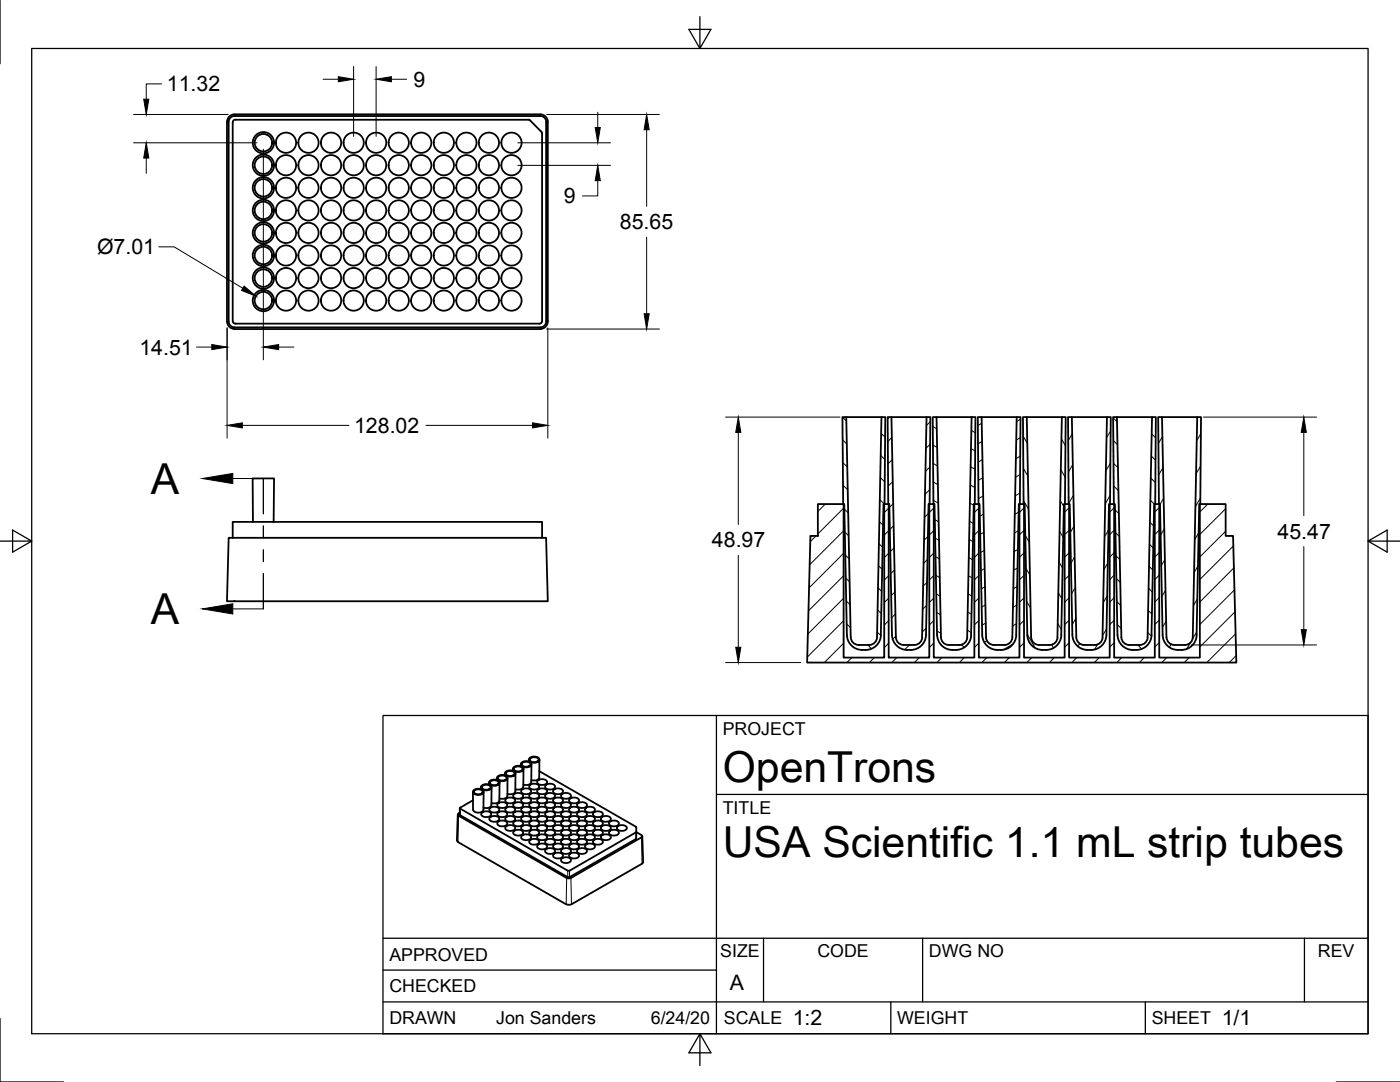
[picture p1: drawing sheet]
<svg xmlns="http://www.w3.org/2000/svg" width="279mm" height="216mm" viewBox="0 0 279 216" stroke-linecap="round" stroke-linejoin="round" font-family="sans-serif">
<defs><g id="words">
<g font-size="8.5">
<text x="30.1" y="98.5">A</text>
<text x="30.1" y="124.5">A</text>
<text x="144.3" y="156">OpenTrons</text>
<text x="144.3" y="171">USA Scientific 1.1 mL strip tubes</text>
</g>
<g font-size="4.3">
<text x="82.5" y="17.3">9</text>
<text x="33.3" y="18.2">11.32</text>
<text x="112.5" y="40.6">9</text>
<text x="123.7" y="45.7">85.65</text>
<text x="19.4" y="50.7">Ø7.01</text>
<text x="27.8" y="70.8">14.51</text>
<text x="70.7" y="86.4">128.02</text>
<text x="255" y="107.5">45.47</text>
<text x="142.1" y="109.2">48.97</text>
<text x="145.7" y="197.5">A</text>
<text x="158.2" y="204.6">1:2</text>
<text x="243.8" y="204.6">1/1</text>
</g>
<g font-size="3.5">
<text x="144.3" y="146.6">PROJECT</text>
<text x="144.3" y="162.3">TITLE</text>
<text x="77.7" y="191.7">APPROVED</text>
<text x="143.7" y="191">SIZE</text>
<text x="163.1" y="191">CODE</text>
<text x="185.4" y="191">DWG NO</text>
<text x="263" y="191">REV</text>
<text x="77.7" y="198">CHECKED</text>
<text x="77.7" y="204.4">DRAWN</text>
<text x="99" y="204.4">Jon Sanders</text>
<text x="129.9" y="204.4">6/24/20</text>
<text x="144.5" y="204.4">SCALE</text>
<text x="179" y="204.4">WEIGHT</text>
<text x="229.8" y="204.4">SHEET</text>
</g>
</g></defs>
<!-- layer: Visible -->
<g fill="none" stroke="#000" stroke-width=".36">
<path d="M45.6 23.4l.7-.5 .5-.1h61a1.49 1.49 0 0 1 1.5 1.5v39.8a1.52 1.52 0 0 1-1.5 1.6l-61-.1a1.52 1.52 0 0 1-1.5-1.4v-39.9zM105.8 24l2.2 2.3M105.8 24l-.4-.1h-58.7l-.2 .5-.1 39.7M108 26.3l.2 .3M108.2 26.6v37.5M109 24.3v39.9M109 24.3a1.14 1.14 0 0 0-1.2-1.1l-61-.1a1.17 1.17 0 0 0-1.2 1.2v39.9a1.17 1.17 0 0 0 1.2 1.1h61a1.17 1.17 0 0 0 1.2-1.2M46.5 64.1l.2 .4 .3 .1h60.7l.2-.1 .3-.4M168.9 83.2h7.8l-.2 17.4h-.2l-.5 26.1M175.9 83.2l-.9 44a1.56 1.56 0 0 1-1.5 1.5h-2.2a1.56 1.56 0 0 1-1.5-1.5l-.9-44h-.8l.2 17.4h.2l.5 26.1M177.9 83.2h7.8l-.2 17.4h-.2l-.5 26.1M184.9 83.2l-.9 44"/>
<path d="M186.9 83.2h7.8l-.2 17.4h-.2l-.5 26.1M193.9 83.2l-.9 44a1.56 1.56 0 0 1-1.5 1.5h-2.2a1.56 1.56 0 0 1-1.5-1.5l-.9-44h-.8l.2 17.4h.2l.5 26.1M195.9 83.2h7.8l-.2 17.4h-.2l-.5 26.1M202.9 83.2l-.9 44a1.56 1.56 0 0 1-1.5 1.5h-2.2a1.56 1.56 0 0 1-1.5-1.5l-.9-44h-.8l.2 17.4h.2l.5 26.1M204.9 83.2h7.8l-.2 17.4h-.2l-.5 26.1M211.9 83.2l-.8 44a1.56 1.56 0 0 1-1.6 1.5h-2.2a1.56 1.56 0 0 1-1.5-1.5M213.9 83.2h7.8l-.2 17.4h-.2l-.5 26.1M220.9 83.2l-.9 44a1.56 1.56 0 0 1-1.5 1.5h-2.2a1.56 1.56 0 0 1-1.5-1.5l-.9-44h-.8l.2 17.4h.2l.5 26.1M222.9 83.2h7.8l-.2 17.4h-.2l-.5 26.1M229.9 83.2l-.9 44M231.9 83.2h7.8l-.2 17.4h-.2l-.5 26.1M238.9 83.2l-.9 44a1.56 1.56 0 0 1-1.5 1.5h-2.1a1.56 1.56 0 0 1-1.6-1.5l-.9-44h-.8l.2 17.4h.2l.5 26.1"/>
<path d="M45.6 107.3h63.4l.3 12.7h-64zM46.4 107.3v-3.2h61.8v3.2M50.5 104.1l-.1-8.6h4.3l-.1 8.6M163.2 100.6h5.2v30.6h8.1v-30.6h.9v30.6h8.1v-30.6h.9v30.6h8.1v-30.6h.8v30.6h8.2v-30.6h.9v30.6h8.1v-30.6h.9v30.6h8.1v-30.6h.9v30.6h8.1v-30.6h.9v30.6h8.1v-30.6h5.1v6.3h1.5l.6 25.3h-85.6l.6-25.3h1.5zM169 126.7a3.2 3.2 0 0 0 3.7 3 3.1 3.1 0 0 0 3.1-3M178 126.7l-.5-26.1h-.2l-.2-17.4h.8l.9 44a1.56 1.56 0 0 0 1.6 1.5h2.1M178 126.7a3.2 3.2 0 0 0 3.7 3 3.1 3.1 0 0 0 3.1-3M184 127.2a1.56 1.56 0 0 1-1.5 1.5M187 126.7a3.2 3.2 0 0 0 3.8 3 3.1 3.1 0 0 0 3-3M196 126.7a3.2 3.2 0 0 0 3.7 3 3.1 3.1 0 0 0 3.1-3M205 126.7l-.5-26.1h-.2l-.1-17.4h.7l.9 44M205 126.7a3.1 3.1 0 0 0 3.1 3"/>
<path d="M211.8 126.7a3.2 3.2 0 0 1-3.7 3M214 126.7a3.2 3.2 0 0 0 3.7 3 3.1 3.1 0 0 0 3.1-3M223 126.7l-.5-26.1h-.2l-.2-17.4h.8l.9 44a1.56 1.56 0 0 0 1.6 1.5M223 126.7a3.1 3.1 0 0 0 3.1 3M225.3 128.7h2.2M229 127.2a1.56 1.56 0 0 1-1.5 1.5M229.8 126.7a3.2 3.2 0 0 1-3.7 3M232 126.7a3.2 3.2 0 0 0 3.8 3 3.1 3.1 0 0 0 3-3M94.4 158v3.6M94.4 159.7l-2.6 1.5 21.5 12.5M94.5 157.8a1.32 1.32 0 0 1 2 .2 1.23 1.23 0 0 1-2.1 0zM94.6 157.8a1.11 1.11 0 0 1 1.7 .2 1.02 1.02 0 0 1-1.7 0z"/>
<path d="M96 157.1v.4M96 156.9a1.32 1.32 0 0 1 2.1 .2 1.23 1.23 0 0 1-2.1 0zM96.2 156.9a1.11 1.11 0 0 1 1.7 .2 1.02 1.02 0 0 1-1.7 0zM96.5 158v3.6a1.18 1.18 0 0 1-2.1 0M97.6 156.2v.4M97.7 155.9a1.32 1.32 0 0 1 2 .3 1.23 1.23 0 0 1-2.1 0zM97.8 156a1.11 1.11 0 0 1 1.7 .2 1.02 1.02 0 0 1-1.7 0zM98.1 157.1v3.5a1.16 1.16 0 0 1-1.6 .6M99.1 155.3l.1 .4M99.2 155a1.32 1.32 0 0 1 2.1 .2 1.23 1.23 0 0 1-2.1 0zM99.4 155.1a1.11 1.11 0 0 1 1.7 .1 1.02 1.02 0 0 1-1.7 0zM99.7 159.7a1.16 1.16 0 0 1-1.6 .5"/>
<path d="M99.7 156.2v3.5M100.8 154.3v.4M100.8 154.1a1.32 1.32 0 0 1 2.1 .2 1.23 1.23 0 0 1-2.1 0zM100.9 159.5a1.25 1.25 0 0 1 1.9 .2 1.16 1.16 0 0 1-2 0zM101 154.1a1.11 1.11 0 0 1 1.7 .2 1.02 1.02 0 0 1-1.8 0zM101.3 155.3v3.5a1.16 1.16 0 0 1-1.6 .5M102.3 153.4v.4M102.4 153.2a1.32 1.32 0 0 1 2.1 .2 1.23 1.23 0 0 1-2.2 0zM102.5 158.6a1.25 1.25 0 0 1 1.9 .2 1.16 1.16 0 0 1-2 0zM102.6 153.2a1.11 1.11 0 0 1 1.7 .2 1.02 1.02 0 0 1-1.8 0zM102.9 154.3l-.1 3.6a1.16 1.16 0 0 1-1.5 .5M103.9 152.5v.4"/>
<path d="M104 152.3a1.32 1.32 0 0 1 2.1 .2 1.23 1.23 0 0 1-2.2 0zM104.1 157.7a1.25 1.25 0 0 1 1.9 .2 1.16 1.16 0 0 1-2 0zM104.1 159.5a1.25 1.25 0 0 1 1.9 .2 1.16 1.16 0 0 1-2 0zM104.2 152.3a1.11 1.11 0 0 1 1.7 .2 1.02 1.02 0 0 1-1.8 0zM104.4 157a1.16 1.16 0 0 1-1.5 .5M104.5 153.4l-.1 3.6M105.5 151.6v.4M105.6 151.4a1.32 1.32 0 0 1 2.1 .2 1.23 1.23 0 0 1-2.2 0zM105.7 156.7a1.25 1.25 0 0 1 1.9 .3 1.16 1.16 0 0 1-2 0zM105.7 158.6a1.25 1.25 0 0 1 1.9 .2 1.16 1.16 0 0 1-2 0zM105.8 151.4a1.11 1.11 0 0 1 1.7 .2 1.02 1.02 0 0 1-1.8 0zM106.1 152.5l-.1 3.6a1.16 1.16 0 0 1-1.6 .5"/>
<path d="M107.3 157.7a1.25 1.25 0 0 1 1.9 .2 1.16 1.16 0 0 1-2 0zM107.3 159.5a1.25 1.25 0 0 1 1.9 .2 1.16 1.16 0 0 1-2 0zM107.3 155.8a1.25 1.25 0 0 1 1.9 .3 1.16 1.16 0 0 1-2 0zM107.6 153.9l19.4 11.2M107.7 151.6l-.1 3.5a1.16 1.16 0 0 1-1.5 .5M108.8 156.7a1.25 1.25 0 0 1 2 .3 1.16 1.16 0 0 1-2 0zM108.8 158.6a1.25 1.25 0 0 1 2 .2 1.16 1.16 0 0 1-2 0zM110.4 157.7a1.25 1.25 0 0 1 2 .2 1.16 1.16 0 0 1-2 0zM110.4 159.5a1.25 1.25 0 0 1 2 .2 1.16 1.16 0 0 1-2 0zM112 158.6a1.25 1.25 0 0 1 2 .2 1.16 1.16 0 0 1-2 0zM113.6 159.5a1.25 1.25 0 0 1 2 .2 1.16 1.16 0 0 1-2 0zM91.4 162.5l-.2 5.2 .2 .3"/>
<path d="M91.4 168l21.6 12.4M91.5 162.8l21.9 12.5 .5-.1 14.1-8.1 .2-.3-.2-.2M91.5 162.3l-.1 .3 .1 .2M91.8 162.2l-.3 .1M91.8 161.2v1.4M91.8 162.5l21.5 12.5M96.1 162.2a1.25 1.25 0 0 1 1.9 .3 1.16 1.16 0 0 1-2 0zM97.7 161.3a1.25 1.25 0 0 1 2 .3 1.16 1.16 0 0 1-2.1 0zM97.7 163.2a1.25 1.25 0 0 1 2 .2 1.16 1.16 0 0 1-2.1 0zM99.3 162.2a1.25 1.25 0 0 1 1.9 .3 1.16 1.16 0 0 1-2 0zM99.3 164.1a1.25 1.25 0 0 1 1.9 .2 1.16 1.16 0 0 1-2 0zM99.3 160.4a1.25 1.25 0 0 1 1.9 .2 1.16 1.16 0 0 1-2 0z"/>
<path d="M100.9 163.2a1.25 1.25 0 0 1 1.9 .2 1.16 1.16 0 0 1-2 0zM100.9 165a1.25 1.25 0 0 1 1.9 .2 1.16 1.16 0 0 1-2 0zM100.9 161.3a1.25 1.25 0 0 1 1.9 .3 1.16 1.16 0 0 1-2 0zM102.5 165.9a1.25 1.25 0 0 1 1.9 .2 1.16 1.16 0 0 1-2 0zM102.5 162.2a1.25 1.25 0 0 1 1.9 .3 1.16 1.16 0 0 1-2 0zM102.5 160.4a1.25 1.25 0 0 1 1.9 .2 1.16 1.16 0 0 1-2 0zM102.5 164.1a1.25 1.25 0 0 1 1.9 .2 1.16 1.16 0 0 1-2 0zM104.1 161.3a1.25 1.25 0 0 1 1.9 .3 1.16 1.16 0 0 1-2 0zM104.1 166.8a1.25 1.25 0 0 1 1.9 .3 1.16 1.16 0 0 1-2 0zM104.1 165a1.25 1.25 0 0 1 1.9 .2 1.16 1.16 0 0 1-2 0zM104.1 163.2a1.25 1.25 0 0 1 1.9 .2 1.16 1.16 0 0 1-2 0zM105.7 162.2a1.25 1.25 0 0 1 1.9 .3 1.16 1.16 0 0 1-2 0z"/>
<path d="M105.7 167.7a1.25 1.25 0 0 1 1.9 .3 1.16 1.16 0 0 1-2 0zM105.7 160.4a1.25 1.25 0 0 1 1.9 .2 1.16 1.16 0 0 1-2 0zM105.7 164.1a1.25 1.25 0 0 1 1.9 .2 1.16 1.16 0 0 1-2 0zM105.7 165.9a1.25 1.25 0 0 1 1.9 .2 1.16 1.16 0 0 1-2 0zM107.3 163.2a1.25 1.25 0 0 1 1.9 .2 1.16 1.16 0 0 1-2 0zM107.3 165a1.25 1.25 0 0 1 1.9 .2 1.16 1.16 0 0 1-2 0zM107.3 168.7a1.25 1.25 0 0 1 1.9 .2 1.16 1.16 0 0 1-2 0zM107.3 166.8a1.25 1.25 0 0 1 1.9 .3 1.16 1.16 0 0 1-2 0zM107.3 161.3a1.25 1.25 0 0 1 1.9 .3 1.16 1.16 0 0 1-2 0zM108.8 164.1a1.25 1.25 0 0 1 2 .2 1.16 1.16 0 0 1-2 0zM108.8 165.9a1.25 1.25 0 0 1 2 .2 1.16 1.16 0 0 1-2 0zM108.8 169.6a1.25 1.25 0 0 1 2 .2 1.16 1.16 0 0 1-2 0z"/>
<path d="M108.8 167.7a1.25 1.25 0 0 1 2 .3 1.16 1.16 0 0 1-2 0zM108.8 162.2a1.25 1.25 0 0 1 2 .3 1.16 1.16 0 0 1-2 0zM108.8 160.4a1.25 1.25 0 0 1 2 .2 1.16 1.16 0 0 1-2 0zM110.4 161.3a1.25 1.25 0 0 1 2 .3 1.16 1.16 0 0 1-2 0zM110.4 170.5a1.25 1.25 0 0 1 2 .2 1.16 1.16 0 0 1-2 0zM110.4 168.7a1.25 1.25 0 0 1 2 .2 1.16 1.16 0 0 1-2 0zM110.4 166.8a1.25 1.25 0 0 1 2 .3 1.16 1.16 0 0 1-2 0zM110.4 165a1.25 1.25 0 0 1 2 .2 1.16 1.16 0 0 1-2 0zM110.4 163.2a1.25 1.25 0 0 1 2 .2 1.16 1.16 0 0 1-2 0zM112 165.9a1.25 1.25 0 0 1 2 .2 1.16 1.16 0 0 1-2 0zM112 160.4a1.25 1.25 0 0 1 2 .2 1.16 1.16 0 0 1-2 0zM112 171.4a1.25 1.25 0 0 1 2 .2 1.16 1.16 0 0 1-2 0z"/>
<path d="M112 162.2a1.25 1.25 0 0 1 2 .3 1.16 1.16 0 0 1-2 0zM112 167.7a1.25 1.25 0 0 1 2 .3 1.16 1.16 0 0 1-2 0zM112 164.1a1.25 1.25 0 0 1 2 .2 1.16 1.16 0 0 1-2 0zM112 169.6a1.25 1.25 0 0 1 2 .2 1.16 1.16 0 0 1-2 0zM113.6 166.8a1.25 1.25 0 0 1 2 .3 1.16 1.16 0 0 1-2 0zM113.6 161.3a1.25 1.25 0 0 1 2 .3 1.16 1.16 0 0 1-2 0zM113.6 165a1.25 1.25 0 0 1 2 .2 1.16 1.16 0 0 1-2 0zM113.6 163.2a1.25 1.25 0 0 1 2 .2 1.16 1.16 0 0 1-2 0zM113.6 170.5a1.25 1.25 0 0 1 2 .2 1.16 1.16 0 0 1-2 0zM113.6 168.7a1.25 1.25 0 0 1 2 .2 1.16 1.16 0 0 1-2 0zM115.2 162.2a1.25 1.25 0 0 1 2 .3 1.16 1.16 0 0 1-2.1 0zM115.2 160.4a1.25 1.25 0 0 1 2 .2 1.16 1.16 0 0 1-2.1 0z"/>
<path d="M115.2 164.1a1.25 1.25 0 0 1 2 .2 1.16 1.16 0 0 1-2.1 0zM115.2 167.7a1.25 1.25 0 0 1 2 .3 1.16 1.16 0 0 1-2.1 0zM115.2 169.6a1.25 1.25 0 0 1 2 .2 1.16 1.16 0 0 1-2.1 0zM115.2 165.9a1.25 1.25 0 0 1 2 .2 1.16 1.16 0 0 1-2.1 0zM116.8 168.7a1.25 1.25 0 0 1 1.9 .2 1.16 1.16 0 0 1-2 0zM116.8 165a1.25 1.25 0 0 1 1.9 .2 1.16 1.16 0 0 1-2 0zM116.8 161.3a1.25 1.25 0 0 1 1.9 .3 1.16 1.16 0 0 1-2 0zM116.8 163.2a1.25 1.25 0 0 1 1.9 .2 1.16 1.16 0 0 1-2 0zM116.8 166.8a1.25 1.25 0 0 1 1.9 .3 1.16 1.16 0 0 1-2 0zM118.4 162.2a1.25 1.25 0 0 1 1.9 .3 1.16 1.16 0 0 1-2 0zM118.4 165.9a1.25 1.25 0 0 1 1.9 .2 1.16 1.16 0 0 1-2 0zM118.4 167.7a1.25 1.25 0 0 1 1.9 .3 1.16 1.16 0 0 1-2 0z"/>
<path d="M118.4 164.1a1.25 1.25 0 0 1 1.9 .2 1.16 1.16 0 0 1-2 0zM120 165a1.25 1.25 0 0 1 1.9 .2 1.16 1.16 0 0 1-2 0zM120 166.8a1.25 1.25 0 0 1 1.9 .3 1.16 1.16 0 0 1-2 0zM120 163.2a1.25 1.25 0 0 1 1.9 .2 1.16 1.16 0 0 1-2 0zM121.6 164.1a1.25 1.25 0 0 1 1.9 .2 1.16 1.16 0 0 1-2 0zM121.6 165.9a1.25 1.25 0 0 1 1.9 .2 1.16 1.16 0 0 1-2 0zM123.2 165a1.25 1.25 0 0 1 1.9 .2 1.16 1.16 0 0 1-2 0zM127 165.1l-.1 2.3-13.2 7.6h-.4M127 166l-13.3 7.7h-.4M127 166l1 .6M128.2 166.9l.2 5.1M128.4 172l-.3 .3-14.1 8.1"/>
<path d="M113 180.4l.5 .2 .6-.2"/>
<circle cx="52.6" cy="33" r="2.13"/>
<circle cx="52.6" cy="28.5" r="2.13"/>
<circle cx="52.6" cy="37.5" r="2.13"/>
<circle cx="52.6" cy="37.5" r="1.75"/>
<circle cx="52.6" cy="33" r="1.75"/>
<circle cx="52.6" cy="28.5" r="1.75"/>
<circle cx="57.1" cy="37.5" r="2.02"/>
<circle cx="57.1" cy="33" r="2.02"/>
<circle cx="57.1" cy="28.5" r="2.02"/>
<circle cx="61.6" cy="33" r="2.02"/>
<circle cx="61.6" cy="28.5" r="2.02"/>
<circle cx="61.6" cy="37.5" r="2.02"/>
<circle cx="66.1" cy="33" r="2.02"/>
<circle cx="66.1" cy="37.5" r="2.02"/>
<circle cx="66.1" cy="28.5" r="2.02"/>
<circle cx="70.6" cy="37.5" r="2.02"/>
<circle cx="70.6" cy="33" r="2.02"/>
<circle cx="70.6" cy="28.5" r="2.02"/>
<circle cx="75.1" cy="37.5" r="2.02"/>
<circle cx="75.1" cy="33" r="2.02"/>
<circle cx="75.1" cy="28.5" r="2.02"/>
<circle cx="79.6" cy="33" r="2.02"/>
<circle cx="79.6" cy="37.5" r="2.02"/>
<circle cx="79.6" cy="28.5" r="2.02"/>
<circle cx="84.1" cy="33" r="2.02"/>
<circle cx="84.1" cy="28.5" r="2.02"/>
<circle cx="84.1" cy="37.5" r="2.02"/>
<circle cx="88.6" cy="28.5" r="2.02"/>
<circle cx="88.6" cy="33" r="2.02"/>
<circle cx="88.6" cy="37.5" r="2.02"/>
<circle cx="93.1" cy="37.5" r="2.02"/>
<circle cx="93.1" cy="28.5" r="2.02"/>
<circle cx="93.1" cy="33" r="2.02"/>
<circle cx="97.6" cy="33" r="2.02"/>
<circle cx="97.6" cy="28.5" r="2.02"/>
<circle cx="97.6" cy="37.5" r="2.02"/>
<circle cx="102.1" cy="33" r="2.02"/>
<circle cx="102.1" cy="37.5" r="2.02"/>
<circle cx="102.1" cy="28.5" r="2.02"/>
<circle cx="52.6" cy="42" r="2.13"/>
<circle cx="52.6" cy="51" r="2.13"/>
<circle cx="52.6" cy="55.5" r="2.13"/>
<circle cx="52.6" cy="46.5" r="2.13"/>
<circle cx="52.6" cy="60" r="2.13"/>
<circle cx="52.6" cy="55.5" r="1.75"/>
<circle cx="52.6" cy="51" r="1.75"/>
<circle cx="52.6" cy="46.5" r="1.75"/>
<circle cx="52.6" cy="60" r="1.75"/>
<circle cx="52.6" cy="42" r="1.75"/>
<circle cx="57.1" cy="42" r="2.02"/>
<circle cx="57.1" cy="55.5" r="2.02"/>
<circle cx="57.1" cy="60" r="2.02"/>
<circle cx="57.1" cy="51" r="2.02"/>
<circle cx="57.1" cy="46.5" r="2.02"/>
<circle cx="61.6" cy="42" r="2.02"/>
<circle cx="61.6" cy="51" r="2.02"/>
<circle cx="61.6" cy="55.5" r="2.02"/>
<circle cx="61.6" cy="60" r="2.02"/>
<circle cx="61.6" cy="46.5" r="2.02"/>
<circle cx="66.1" cy="46.5" r="2.02"/>
<circle cx="66.1" cy="42" r="2.02"/>
<circle cx="66.1" cy="60" r="2.02"/>
<circle cx="66.1" cy="55.5" r="2.02"/>
<circle cx="66.1" cy="51" r="2.02"/>
<circle cx="70.6" cy="42" r="2.02"/>
<circle cx="70.6" cy="46.5" r="2.02"/>
<circle cx="70.6" cy="51" r="2.02"/>
<circle cx="70.6" cy="60" r="2.02"/>
<circle cx="70.6" cy="55.5" r="2.02"/>
<circle cx="75.1" cy="46.5" r="2.02"/>
<circle cx="75.1" cy="42" r="2.02"/>
<circle cx="75.1" cy="60" r="2.02"/>
<circle cx="75.1" cy="51" r="2.02"/>
<circle cx="75.1" cy="55.5" r="2.02"/>
<circle cx="79.6" cy="55.5" r="2.02"/>
<circle cx="79.6" cy="60" r="2.02"/>
<circle cx="79.6" cy="42" r="2.02"/>
<circle cx="79.6" cy="51" r="2.02"/>
<circle cx="79.6" cy="46.5" r="2.02"/>
<circle cx="84.1" cy="42" r="2.02"/>
<circle cx="84.1" cy="51" r="2.02"/>
<circle cx="84.1" cy="46.5" r="2.02"/>
<circle cx="84.1" cy="55.5" r="2.02"/>
<circle cx="84.1" cy="60" r="2.02"/>
<circle cx="88.6" cy="51" r="2.02"/>
<circle cx="88.6" cy="60" r="2.02"/>
<circle cx="88.6" cy="42" r="2.02"/>
<circle cx="88.6" cy="55.5" r="2.02"/>
<circle cx="88.6" cy="46.5" r="2.02"/>
<circle cx="93.1" cy="55.5" r="2.02"/>
<circle cx="93.1" cy="60" r="2.02"/>
<circle cx="93.1" cy="42" r="2.02"/>
<circle cx="93.1" cy="46.5" r="2.02"/>
<circle cx="93.1" cy="51" r="2.02"/>
<circle cx="97.6" cy="55.5" r="2.02"/>
<circle cx="97.6" cy="42" r="2.02"/>
<circle cx="97.6" cy="60" r="2.02"/>
<circle cx="97.6" cy="51" r="2.02"/>
<circle cx="97.6" cy="46.5" r="2.02"/>
<circle cx="102.1" cy="42" r="2.02"/>
<circle cx="102.1" cy="46.5" r="2.02"/>
<circle cx="102.1" cy="60" r="2.02"/>
<circle cx="102.1" cy="51" r="2.02"/>
<circle cx="102.1" cy="55.5" r="2.02"/>
</g>
<!-- layer: Visible Narrow -->
<path d="M91.5 162.8l-.1 5.2M91.8 161.4v1.3M113.1 175.2l-.1 5.2M113.3 173.7v1.3M113.7 173.7v1.3M113.9 175.2l.1 5.2M126.9 166.1v1.3M128 167.1l.1 5.2" fill="none" stroke="#000" stroke-width=".2"/>
<!-- layer: Border -->
<path d="M0 0v12.7M6.3 9.7h266.7v196.6h-266.7zM139.7 3.3v6.4l2.2-3.8h-4.4l2.2 3.8M0 108h6.3l-3.8-2.2v4.4l3.8-2.2M273 108l3.8 2.2v-4.4l-3.8 2.2h6.4M0 203.2v12.7h12.7M139.7 206.3l-2.2 3.8h4.4l-2.2-3.8v6.3M266.7 215.9h12.7" fill="none" stroke="#000" stroke-width=".25"/>
<!-- layer: Titleblock -->
<path d="M76.4 142.8h196.6v63.5h-196.6zM143 158.5h130M143 142.8v63.5M76.4 199.9h196.6M76.4 193.6h66.6M76.4 187.2h196.6M152.4 187.2v12.7M177.8 199.9v6.4M184.1 187.2v12.7M228.6 199.9v6.4M260.3 187.2v12.7" fill="none" stroke="#000" stroke-width=".25"/>
<!-- layer: Hatching -->
<g fill="none" stroke="#000" stroke-width=".2">
<path d="M168.1 83.2l.8 .8M168.2 87.8l.8 .8M168.2 92.3l.9 .9M168.3 96.8l.9 1M175.6 99.7l.9 .9M175.7 95.3l.9 .9M175.8 90.9l.8 .8M175.9 86.5l.8 .8M177.6 83.2l-.5 .5M178 87.3l-.8 .8M178.1 91.7l-.9 .9M178.2 96.1l-1 .9"/>
<path d="M185.6 97.7l-1 .9M185.6 93.2l-.9 .9M185.6 88.6l-.8 .9M185.7 84.1l-.8 .8M186.2 85.1l.8 .5M186.2 88.8l.8 .5M186.2 92.5l.9 .5M186.2 96.2l1 .5M186.3 99.8l1 .6M193.7 96.8l.9 .5M193.7 93.2l.9 .4M193.8 89.5l.8 .5"/>
<path d="M193.9 85.9l.7 .5M195.9 84.5l-.7 .4M196 88.1l-.8 .5M196.1 91.7l-.9 .5M196.2 95.3l-1 .5M196.2 99l-.9 .5M203.6 98.4l-1 .5M203.6 94.7l-.9 .5M203.6 91l-.8 .5M203.6 87.3l-.8 .5M203.7 83.7l-.8 .4M204.2 87l.8 1.5"/>
<path d="M204.2 93.5l.9 1.5M204.3 99.9l1 1.7M211.6 99.8l.7 1.3M211.7 93.7l.9 1.5M211.8 87.6l.8 1.4M214 86.6l-.8 1.3M214.1 92.7l-.9 1.5M214.2 98.8l-.9 1.7M221.6 98.8l-1 1.7M221.6 92.4l-.9 1.6M221.7 86l-.9 1.4M222.1 83.4l.8 .8"/>
<path d="M222.2 87.9l.8 .8M222.2 92.4l.9 .9M222.2 97l1 .9M229.6 99.8l.8 .8M229.7 95.4l.9 .9M229.8 91l.8 .8M229.8 86.6l.9 .8M232 87.1l-.8 1.4M232.1 93.3l-.9 1.5M232.2 99.4l-.7 1.3M239.5 99.4l-1 1.7M239.6 93l-.9 1.6"/>
<path d="M239.6 86.5l-.8 1.5M162.9 106.9l-1.2 1.2M164.7 100.6l-1.5 1.5M168.4 101.4l-5.2 5.2M168.4 105.9l-6.8 6.8M168.4 110.4l-6.9 6.9M168.4 114.9l-7 7M168.4 119.4l-7.2 7.1M168.5 101.6l.8 .8M168.6 106.2l.8 .7M168.7 110.7l.8 .8M168.8 115.3l.8 .8"/>
<path d="M168.9 119.9l.8 .8M175.2 117.3l.8 .7M175.3 112.9l.8 .7M175.4 108.5l.7 .7M175.5 104.1l.8 .7M177.4 101.4l-.9 .9M177.4 105.9l-.9 .9M177.4 110.4l-.9 .9M177.4 114.9l-.9 .9M177.4 119.4l-.9 .8M178.3 100.5l-.8 .7M178.4 104.9l-.8 .7"/>
<path d="M178.4 109.3l-.7 .7M178.5 113.7l-.7 .7M178.6 118.1l-.7 .8M185 116.2l-.8 .8M185.1 111.6l-.8 .8M185.2 107l-.8 .8M185.3 102.4l-.8 .8M186.4 101.4l-.9 .9M186.4 105.9l-.9 .9M186.4 110.4l-.9 .9M186.4 114.9l-.9 .8M186.4 119.3l-.9 .9"/>
<path d="M186.6 103.7l.7 .4M186.6 107.4l.8 .4M186.7 111.1l.8 .4M186.8 114.8l.8 .5M186.9 118.5l.7 .5M193.2 118.5l.8 .4M193.3 114.9l.7 .4M193.4 111.3l.7 .4M193.4 107.6l.8 .5M193.5 104l.7 .5M193.6 100.4l.7 .4M195.4 101.4l-.9 .9"/>
<path d="M195.4 105.9l-.9 .8M195.4 110.3l-.9 .9M195.4 114.8l-.9 .9M195.4 119.3l-.9 .9M196.3 102.6l-.8 .4M196.4 106.2l-.8 .4M196.4 109.8l-.7 .5M196.5 113.5l-.7 .4M196.6 117.1l-.8 .4M203 117l-.8 .5M203.1 113.3l-.8 .5M203.1 109.6l-.7 .5"/>
<path d="M203.2 105.9l-.7 .5M203.3 102.2l-.8 .4M204.4 101.3l-.9 .9M204.4 105.8l-.9 .9M204.4 110.3l-.9 .9M204.4 114.8l-.9 .9M204.4 119.3l-.9 .9M204.6 106.8l.8 1.4M204.7 113.4l.8 1.4M204.9 120l.8 1.3M211.2 118.2l.7 1.3M211.3 112.1l.8 1.3"/>
<path d="M211.5 106l.7 1.3M213.4 101.3l-.9 .9M213.4 105.8l-.9 .9M213.4 110.3l-.9 .9M213.4 114.8l-.9 .9M213.4 119.3l-.9 .9M214.4 105l-.8 1.2M214.5 111.1l-.8 1.3M214.6 117.2l-.8 1.3M221 118.9l-.8 1.4M221.1 112.3l-.8 1.4M221.2 105.7l-.8 1.4"/>
<path d="M222.4 101.3l-.9 .9M222.4 105.8l-.9 .9M222.4 110.3l-.9 .9M222.4 114.8l-.9 .9M222.4 119.3l-.9 .9M222.5 101.7l.8 .8M222.6 106.3l.8 .8M222.7 110.9l.8 .8M222.8 115.4l.8 .8M229.2 117.4l.8 .8M229.3 113l.8 .7M229.4 108.6l.7 .7"/>
<path d="M229.5 104.2l.7 .7M231.4 101.3l-.9 .9M231.4 105.8l-.9 .9M231.4 110.3l-.9 .8M231.4 114.7l-.9 1M231.4 119.2l-.9 .9M232.3 105.5l-.7 1.3M232.5 111.7l-.8 1.2M232.6 117.8l-.7 1.3M239 119.5l-.8 1.4M239.1 112.9l-.8 1.4M239.2 106.3l-.8 1.4"/>
<path d="M241 100.6l-1.5 1.6M244.6 101.5l-5.1 5.1M244.6 106l-5.1 5.1M246.1 109l-6.6 6.6M246.2 113.3l-6.7 6.8M246.4 117.7l-6.9 6.9M168.4 123.9l-7.3 7.2M168.4 128.4l-3.9 3.8M169 124.5l.8 .8M170 131.2l-1 1M173.2 128.7l.7 .8M174.5 131.2l-1 1"/>
<path d="M175 126.1l.8 .7M175.1 121.7l.8 .7M177.4 123.8l-.9 .9M177.4 128.3l-.9 .9M178.7 122.5l-.8 .8M178.8 126.9l-.6 .6M179 131.2l-1 1M181.5 128.7l-.9 .9M183.5 131.2l-1 1M184.8 125.3l-.8 .8M184.9 120.8l-.8 .8M186.4 123.8l-.9 .9"/>
<path d="M186.4 128.3l-.9 .9M186.9 122.2l.8 .5M187 125.9l.8 .5M188 131.2l-1 1M191.7 128.7l.8 .4M192.4 131.2l-.9 1M193.1 125.8l.7 .4M193.1 122.1l.8 .5M195.4 123.8l-.9 .9M195.4 128.3l-.9 .9M196.7 120.7l-.8 .4M196.7 124.3l-.7 .5"/>
<path d="M196.9 131.2l-1 1M197 127.8l-.6 .4M201.4 131.2l-1 1M202.1 128.5l-1.9 1.2M202.8 124.5l-.7 .4M202.9 120.7l-.8 .5M204.4 123.8l-.9 .9M204.4 128.3l-.9 .9M205 126.6l1.6 2.7M205.9 131.2l-1 1M209.9 128.7l.3 .6M210.4 131.2l-1 1"/>
<path d="M211.1 124.4l.7 1.2M213.4 123.8l-.9 .9M213.4 128.2l-.9 1M214.7 123.4l-.7 1.3M214.9 131.2l-1 1M215.5 128.4l-.4 .6M219 128.6l-.6 1M219.4 131.2l-1 1M220.8 125.5l-.8 1.4M222.4 123.7l-.9 1M222.4 128.2l-.9 .9M222.9 120l.8 .8"/>
<path d="M223 124.6l.8 .8M223.9 131.2l-1 1M227.1 128.7l.7 .8M228.4 131.2l-1 1M229 126.2l.8 .7M229.1 121.8l.8 .7M231.4 123.7l-.9 .9M231.4 128.2l-.9 .9M232.7 123.9l-.7 1.3M232.9 131.2l-1 1M233.7 128.6l-.3 .6M237.3 131.2l-1 1"/>
<path d="M237.6 128.3l-.7 1.2M238.8 126.1l-.8 1.4M246.5 122.1l-7 7M246.6 126.5l-5.8 5.7M246.7 130.8l-1.4 1.4"/>
</g>
<!-- layer: Annotations -->
<path d="M52.6 95.5v7M52.6 104.9v2.4M52.6 109.7v2.4M52.6 114.4v7.1" fill="none" stroke="#000" stroke-width=".25"/>
<path d="M46.5 95.5h6.1M46.5 121.5h6.1" fill="none" stroke="#000" stroke-width=".2"/>
<path d="M40.4 95.5l6.1-1v2zM40.4 121.5l6.1-1v2z" fill="#000" stroke="#000" stroke-width=".2"/>
<!-- layer: Dimensions -->
<g fill="none" stroke="#000" stroke-width=".2">
<path d="M32.2 16.7h-3v3.1M64.5 15.8h3M70.6 13.3v13.9M75.1 13.3v13.9M78.1 15.8h3.1M26.6 28.5h24.7M26.6 22.8h19M29.2 31.5v3.1M52.6 29.8v42M103.3 28.5h18.5M103.3 33h18.5M109.1 22.8h22.5"/>
<path d="M119.3 36v3.1h-3.1M119.3 22.4v3M129.1 25.9v15.3M31.7 49.3h3.1l13.7 8.2M129.1 47.3v15.3M39.2 69.3h3.1M45.3 65.4v22M55.6 69.3h3.1M109.1 65.7h22.5M109.3 65.4v22M48.4 84.9h21.2M85 84.9h21.3"/>
<path d="M144.8 83.2h22.8M147.3 86.3v18.3M240.2 83.2h22.5M260.2 86.3v16.6M147.3 110.8v18.4M260.2 109.1v16.5M144.8 132.2h15M237.7 128.7h25"/>
</g>
<g fill="#000" stroke="#000" stroke-width=".2">
<path d="M28.7 19.8h1l-.5 3zM67.5 15.3l3.1 .5-3.1 .5zM75.1 15.8l3-.5v1zM29.2 28.5l.5 3h-1zM118.8 25.4h1l-.5 3.1zM119.3 33l.5 3h-1zM129.1 22.8l.5 3.1h-1.1zM48.7 57.1l2.4 2-2.9-1.1zM42.3 68.7l3 .6-3 .5zM52.6 69.3l3-.6v1.1zM128.5 62.6h1.1l-.5 3.1zM45.3 84.9l3.1-.5v1z"/>
<path d="M106.3 84.4l3 .5-3 .5zM147.3 83.2l.5 3.1h-1zM260.2 83.2l.5 3.1h-1zM146.8 129.2h1l-.5 3zM259.7 125.6h1l-.5 3.1z"/>
</g>
<use href="#words"/>
</svg>
